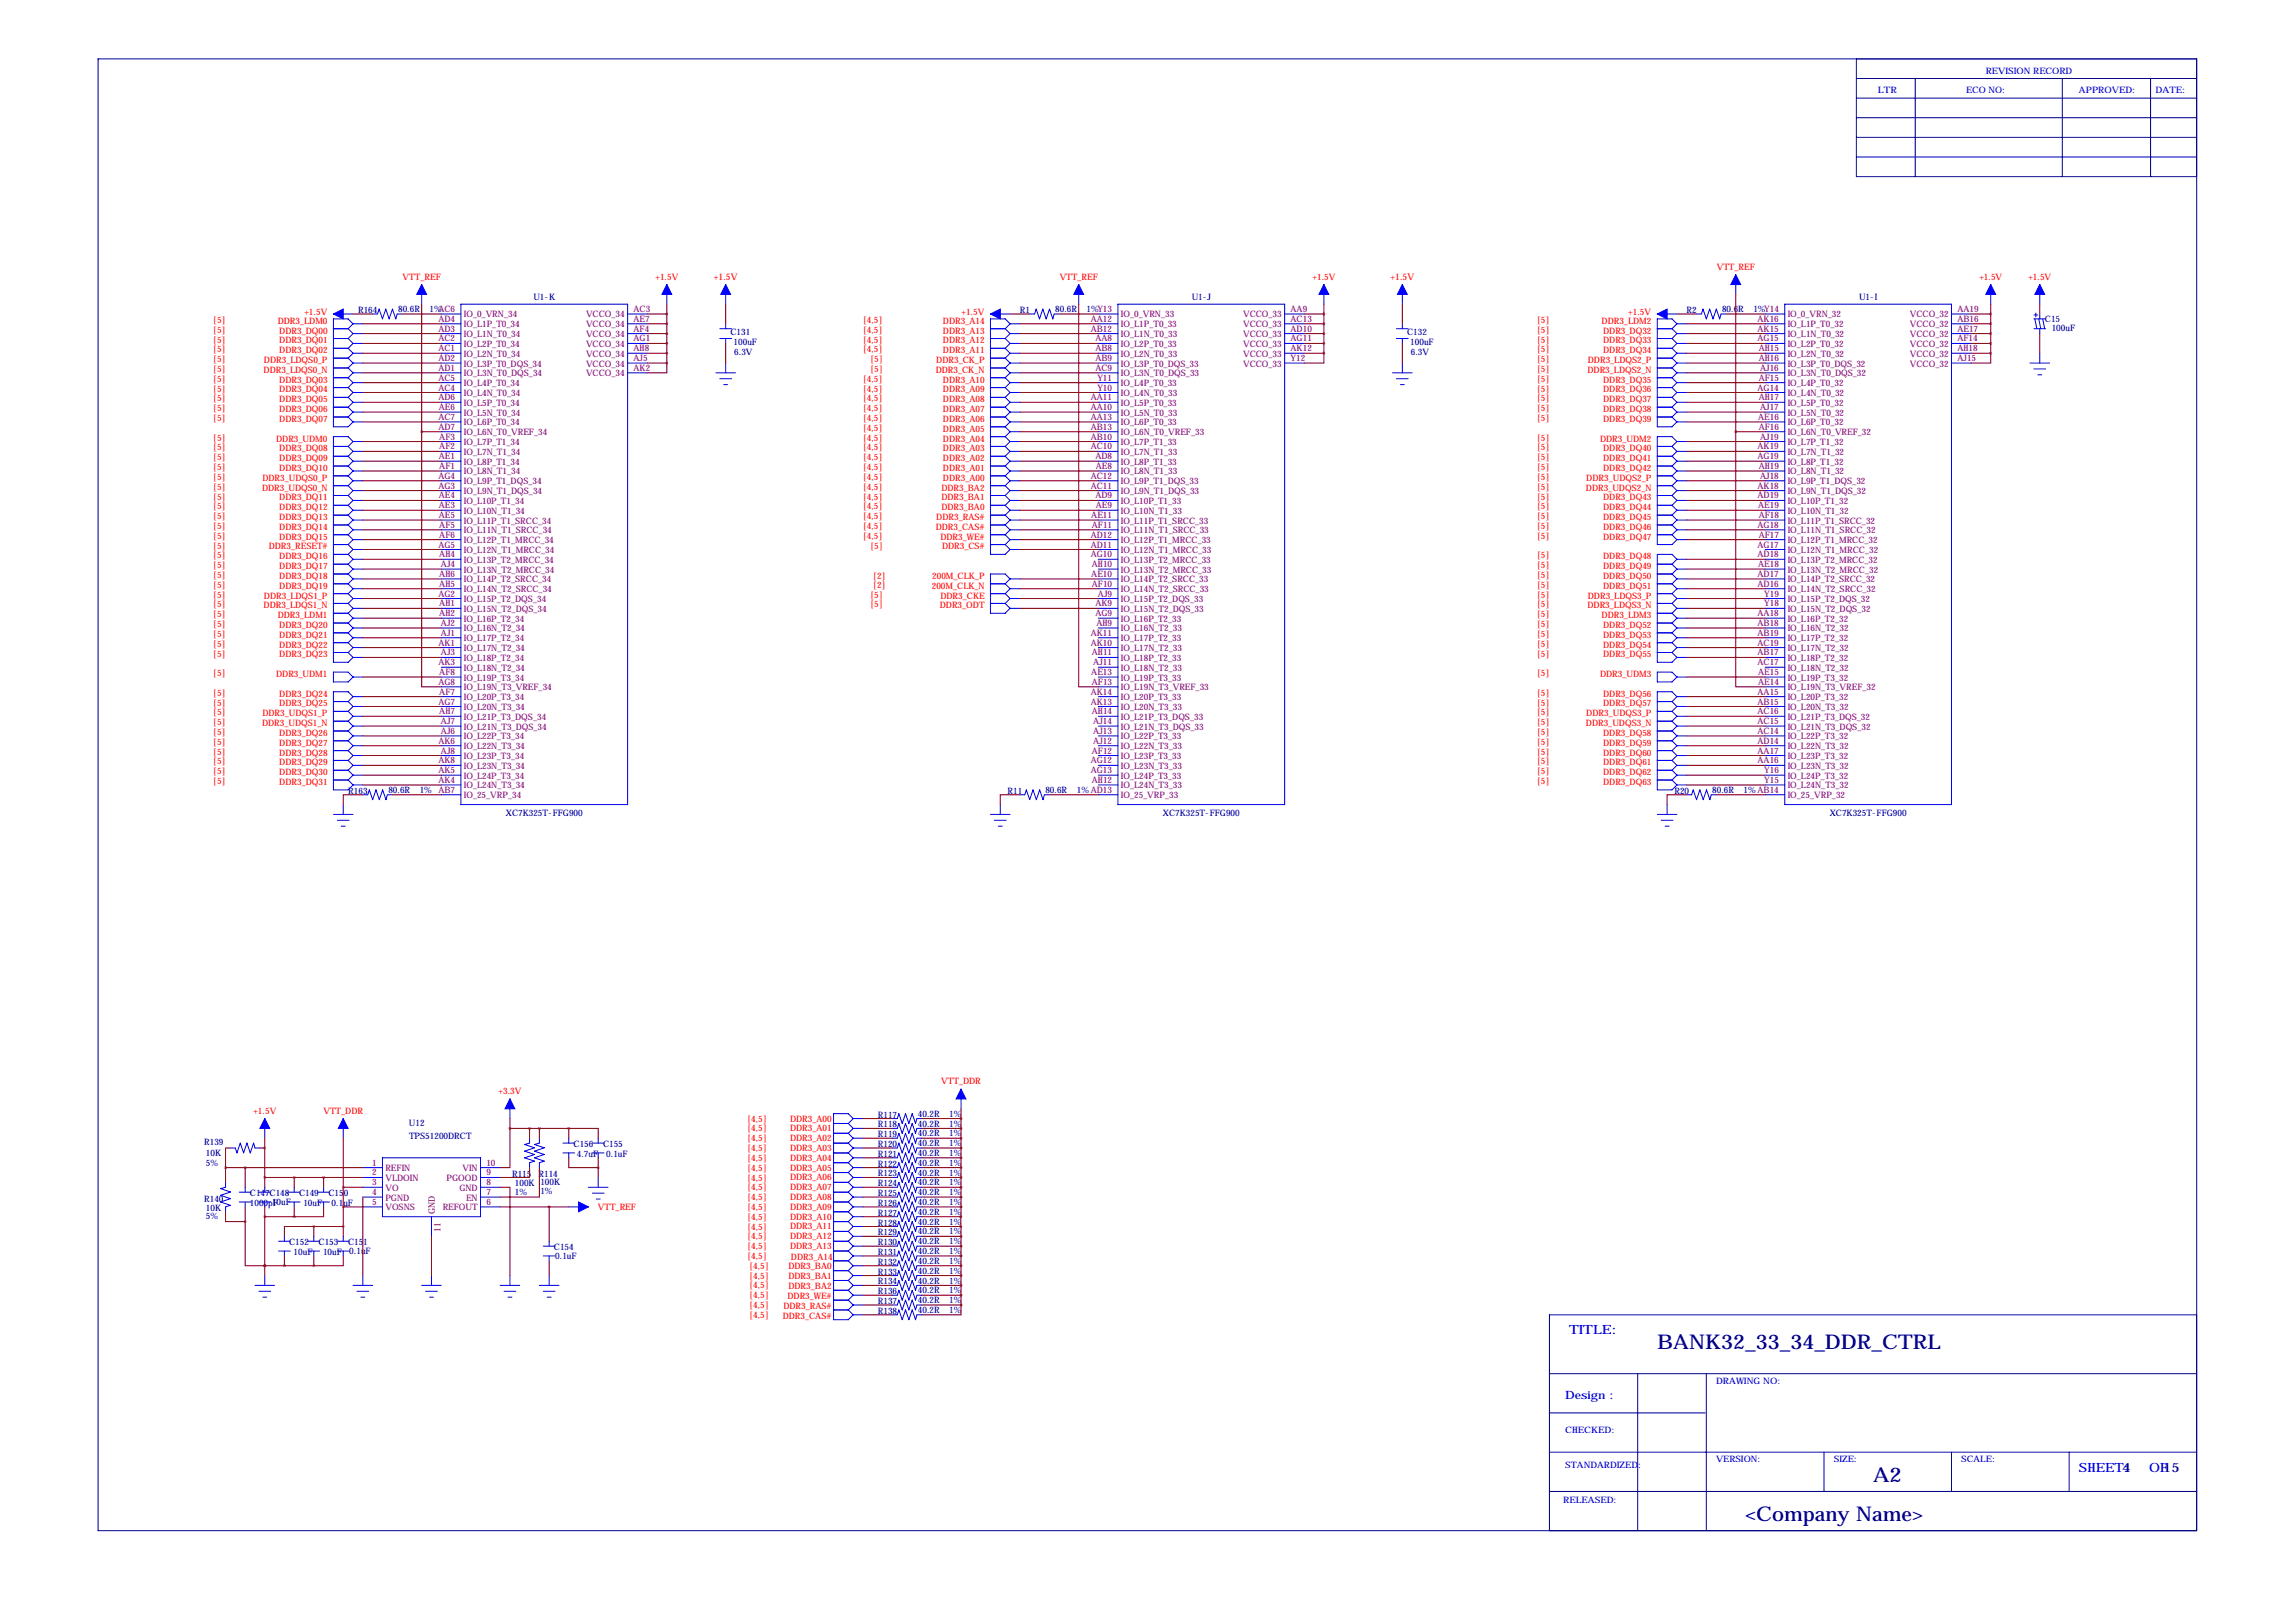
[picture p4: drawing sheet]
<svg xmlns="http://www.w3.org/2000/svg" width="594mm" height="419mm" viewBox="0 0 594 419" stroke-linecap="round" stroke-linejoin="round" font-family="sans-serif">
<defs><g id="words">
<g font-size="5.3" fill="#000080">
<text x="429.3" y="349.2">BANK32_33_34_DDR_CTRL</text>
<text x="485.1" y="383.5">A2</text>
<text x="452.1" y="393.7">&lt;Company Name&gt;</text>
</g>
<g font-size="3.3" fill="#00f">
<text x="406.4" y="345.4">TITLE:</text>
<text x="538.5" y="381">SHEET:</text>
<text x="556.6" y="381">OF15</text>
</g>
<text font-size="3.3" fill="#000080" x="549.7" y="381">4</text>
<text font-size="3" fill="#00f" x="405.4" y="362.2">Design :</text>
<g font-size="2.4" fill="#f00">
<text x="184.9" y="72.4">+1.5V</text>
<text x="360.2" y="72.4">+1.5V</text>
</g>
<g font-size="2.3" fill="#00f">
<text x="514.4" y="19.1">REVISION RECORD</text>
<text x="486.4" y="24.1">LTR</text>
<text x="509.3" y="24.1">ECO NO:</text>
<text x="538.5" y="24.1">APPROVED:</text>
<text x="558.3" y="24.1">DATE:</text>
<text x="444.5" y="358.1">DRAWING NO:</text>
<text x="405.4" y="370.8">CHECKED:</text>
<text x="405.4" y="380">STANDARDIZED:</text>
<text x="444.5" y="378.5">VERSION:</text>
<text x="475" y="378.5">SIZE:</text>
<text x="508" y="378.5">SCALE:</text>
<text x="404.9" y="389.1">RELEASED:</text>
</g>
<g font-size="2.3" fill="#f00">
<text x="444.7" y="69.9">VTT_REF</text>
<text x="104.3" y="72.4">VTT_REF</text>
<text x="169.8" y="72.4">+1.5V</text>
<text x="274.5" y="72.4">VTT_REF</text>
<text x="340" y="72.4">+1.5V</text>
<text x="512.7" y="72.4">+1.5V</text>
<text x="525.4" y="72.4">+1.5V</text>
<text x="55.2" y="83.6">[5]</text>
<text x="71.9" y="83.8">DDR3_LDM0</text>
<text x="78.8" y="81.5">+1.5V</text>
<text x="223.5" y="83.6">[4,5]</text>
<text x="244.2" y="83.8">DDR3_A14</text>
<text x="249" y="81.5">+1.5V</text>
<text x="398.1" y="83.6">[5]</text>
<text x="414.8" y="83.8">DDR3_LDM2</text>
<text x="421.7" y="81.5">+1.5V</text>
<text x="55.2" y="86.1">[5]</text>
<text x="55.2" y="88.7">[5]</text>
<text x="72.3" y="86.4">DDR3_DQ00</text>
<text x="72.3" y="88.9">DDR3_DQ01</text>
<text x="223.5" y="86.1">[4,5]</text>
<text x="223.5" y="88.7">[4,5]</text>
<text x="244.2" y="86.4">DDR3_A13</text>
<text x="244.2" y="88.9">DDR3_A12</text>
<text x="398.1" y="86.1">[5]</text>
<text x="398.1" y="88.7">[5]</text>
<text x="415.2" y="86.4">DDR3_DQ32</text>
<text x="415.2" y="88.9">DDR3_DQ33</text>
<text x="55.2" y="91.2">[5]</text>
<text x="55.2" y="93.8">[5]</text>
<text x="68.4" y="94">DDR3_LDQS0_P</text>
<text x="72.3" y="91.4">DDR3_DQ02</text>
<text x="223.5" y="91.2">[4,5]</text>
<text x="225.3" y="93.8">[5]</text>
<text x="242.5" y="94">DDR3_CK_P</text>
<text x="244.2" y="91.4">DDR3_A11</text>
<text x="398.1" y="91.2">[5]</text>
<text x="398.1" y="93.8">[5]</text>
<text x="411.3" y="94">DDR3_LDQS2_P</text>
<text x="415.2" y="91.4">DDR3_DQ34</text>
<text x="55.2" y="98.8">[5]</text>
<text x="55.2" y="101.4">[5]</text>
<text x="55.2" y="96.3">[5]</text>
<text x="68.3" y="96.5">DDR3_LDQS0_N</text>
<text x="72.3" y="99.1">DDR3_DQ03</text>
<text x="72.3" y="101.6">DDR3_DQ04</text>
<text x="223.5" y="98.8">[4,5]</text>
<text x="223.5" y="101.4">[4,5]</text>
<text x="225.3" y="96.3">[5]</text>
<text x="242.4" y="96.5">DDR3_CK_N</text>
<text x="244.2" y="99.1">DDR3_A10</text>
<text x="244.2" y="101.6">DDR3_A09</text>
<text x="398.1" y="98.8">[5]</text>
<text x="398.1" y="101.4">[5]</text>
<text x="398.1" y="96.3">[5]</text>
<text x="411.2" y="96.5">DDR3_LDQS2_N</text>
<text x="415.2" y="99.1">DDR3_DQ35</text>
<text x="415.2" y="101.6">DDR3_DQ36</text>
<text x="55.2" y="103.9">[5]</text>
<text x="55.2" y="106.5">[5]</text>
<text x="72.3" y="104.1">DDR3_DQ05</text>
<text x="72.3" y="106.7">DDR3_DQ06</text>
<text x="223.5" y="103.9">[4,5]</text>
<text x="223.5" y="106.5">[4,5]</text>
<text x="244.2" y="104.1">DDR3_A08</text>
<text x="244.2" y="106.7">DDR3_A07</text>
<text x="398.1" y="103.9">[5]</text>
<text x="398.1" y="106.5">[5]</text>
<text x="415.2" y="104.1">DDR3_DQ37</text>
<text x="415.2" y="106.7">DDR3_DQ38</text>
<text x="55.2" y="109">[5]</text>
<text x="72.3" y="109.2">DDR3_DQ07</text>
<text x="223.5" y="109">[4,5]</text>
<text x="223.5" y="111.5">[4,5]</text>
<text x="244.2" y="109.2">DDR3_A06</text>
<text x="244.2" y="111.8">DDR3_A05</text>
<text x="398.1" y="109">[5]</text>
<text x="415.2" y="109.2">DDR3_DQ39</text>
<text x="55.2" y="116.6">[5]</text>
<text x="55.2" y="119.2">[5]</text>
<text x="55.2" y="114.1">[5]</text>
<text x="71.5" y="114.3">DDR3_UDM0</text>
<text x="72.3" y="116.8">DDR3_DQ08</text>
<text x="72.3" y="119.4">DDR3_DQ09</text>
<text x="223.5" y="114.1">[4,5]</text>
<text x="223.5" y="116.6">[4,5]</text>
<text x="223.5" y="119.2">[4,5]</text>
<text x="244.2" y="114.3">DDR3_A04</text>
<text x="244.2" y="116.8">DDR3_A03</text>
<text x="244.2" y="119.4">DDR3_A02</text>
<text x="398.1" y="116.6">[5]</text>
<text x="398.1" y="119.2">[5]</text>
<text x="398.1" y="114.1">[5]</text>
<text x="414.4" y="114.3">DDR3_UDM2</text>
<text x="415.2" y="116.8">DDR3_DQ40</text>
<text x="415.2" y="119.4">DDR3_DQ41</text>
<text x="55.2" y="121.7">[5]</text>
<text x="55.2" y="124.2">[5]</text>
<text x="68" y="124.5">DDR3_UDQS0_P</text>
<text x="72.3" y="121.9">DDR3_DQ10</text>
<text x="223.5" y="121.7">[4,5]</text>
<text x="223.5" y="124.2">[4,5]</text>
<text x="244.2" y="121.9">DDR3_A01</text>
<text x="244.2" y="124.5">DDR3_A00</text>
<text x="398.1" y="121.7">[5]</text>
<text x="398.1" y="124.2">[5]</text>
<text x="410.9" y="124.5">DDR3_UDQS2_P</text>
<text x="415.2" y="121.9">DDR3_DQ42</text>
<text x="55.2" y="129.3">[5]</text>
<text x="55.2" y="131.9">[5]</text>
<text x="55.2" y="126.8">[5]</text>
<text x="67.9" y="127">DDR3_UDQS0_N</text>
<text x="72.3" y="129.5">DDR3_DQ11</text>
<text x="223.5" y="126.8">[4,5]</text>
<text x="223.5" y="129.3">[4,5]</text>
<text x="223.5" y="131.9">[4,5]</text>
<text x="243.8" y="127">DDR3_BA2</text>
<text x="243.8" y="129.5">DDR3_BA1</text>
<text x="398.1" y="129.3">[5]</text>
<text x="398.1" y="131.9">[5]</text>
<text x="398.1" y="126.8">[5]</text>
<text x="410.8" y="127">DDR3_UDQS2_N</text>
<text x="415.2" y="129.5">DDR3_DQ43</text>
<text x="55.2" y="134.4">[5]</text>
<text x="55.2" y="136.9">[5]</text>
<text x="72.3" y="132.1">DDR3_DQ12</text>
<text x="72.3" y="134.6">DDR3_DQ13</text>
<text x="72.3" y="137.2">DDR3_DQ14</text>
<text x="223.5" y="134.4">[4,5]</text>
<text x="223.5" y="136.9">[4,5]</text>
<text x="242.4" y="137.2">DDR3_CAS#</text>
<text x="242.5" y="134.6">DDR3_RAS#</text>
<text x="243.8" y="132.1">DDR3_BA0</text>
<text x="398.1" y="134.4">[5]</text>
<text x="398.1" y="136.9">[5]</text>
<text x="415.2" y="132.1">DDR3_DQ44</text>
<text x="415.2" y="134.6">DDR3_DQ45</text>
<text x="415.2" y="137.2">DDR3_DQ46</text>
<text x="55.2" y="139.5">[5]</text>
<text x="55.2" y="142">[5]</text>
<text x="69.6" y="142.2">DDR3_RESET#</text>
<text x="72.3" y="139.7">DDR3_DQ15</text>
<text x="223.5" y="139.5">[4,5]</text>
<text x="225.3" y="142">[5]</text>
<text x="243.6" y="139.7">DDR3_WE#</text>
<text x="244" y="142.2">DDR3_CS#</text>
<text x="398.1" y="139.5">[5]</text>
<text x="415.2" y="139.7">DDR3_DQ47</text>
<text x="55.2" y="144.6">[5]</text>
<text x="55.2" y="147.1">[5]</text>
<text x="55.2" y="149.6">[5]</text>
<text x="72.3" y="144.8">DDR3_DQ16</text>
<text x="72.3" y="147.3">DDR3_DQ17</text>
<text x="72.3" y="149.9">DDR3_DQ18</text>
<text x="226.1" y="149.9">[2]</text>
<text x="241.5" y="149.9">200M_CLK_P</text>
<text x="398.1" y="144.6">[5]</text>
<text x="398.1" y="147.1">[5]</text>
<text x="398.1" y="149.6">[5]</text>
<text x="415.2" y="144.8">DDR3_DQ48</text>
<text x="415.2" y="147.3">DDR3_DQ49</text>
<text x="415.2" y="149.9">DDR3_DQ50</text>
<text x="55.2" y="152.2">[5]</text>
<text x="55.2" y="154.7">[5]</text>
<text x="68.4" y="154.9">DDR3_LDQS1_P</text>
<text x="72.3" y="152.4">DDR3_DQ19</text>
<text x="225.3" y="154.7">[5]</text>
<text x="226.1" y="152.2">[2]</text>
<text x="241.4" y="152.4">200M_CLK_N</text>
<text x="243.6" y="154.9">DDR3_CKE</text>
<text x="398.1" y="152.2">[5]</text>
<text x="398.1" y="154.7">[5]</text>
<text x="411.3" y="154.9">DDR3_LDQS3_P</text>
<text x="415.2" y="152.4">DDR3_DQ51</text>
<text x="55.2" y="159.8">[5]</text>
<text x="55.2" y="157.3">[5]</text>
<text x="68.3" y="157.5">DDR3_LDQS1_N</text>
<text x="71.9" y="160">DDR3_LDM1</text>
<text x="225.3" y="157.3">[5]</text>
<text x="243.4" y="157.5">DDR3_ODT</text>
<text x="398.1" y="159.8">[5]</text>
<text x="398.1" y="157.3">[5]</text>
<text x="411.2" y="157.5">DDR3_LDQS3_N</text>
<text x="414.8" y="160">DDR3_LDM3</text>
<text x="55.2" y="162.3">[5]</text>
<text x="55.2" y="164.9">[5]</text>
<text x="55.2" y="167.4">[5]</text>
<text x="72.3" y="162.6">DDR3_DQ20</text>
<text x="72.3" y="165.1">DDR3_DQ21</text>
<text x="72.3" y="167.6">DDR3_DQ22</text>
<text x="398.1" y="162.3">[5]</text>
<text x="398.1" y="164.9">[5]</text>
<text x="398.1" y="167.4">[5]</text>
<text x="415.2" y="162.6">DDR3_DQ52</text>
<text x="415.2" y="165.1">DDR3_DQ53</text>
<text x="415.2" y="167.6">DDR3_DQ54</text>
<text x="55.2" y="170">[5]</text>
<text x="72.3" y="170.2">DDR3_DQ23</text>
<text x="398.1" y="170">[5]</text>
<text x="415.2" y="170.2">DDR3_DQ55</text>
<text x="55.2" y="175">[5]</text>
<text x="71.5" y="175.3">DDR3_UDM1</text>
<text x="398.1" y="175">[5]</text>
<text x="414.4" y="175.3">DDR3_UDM3</text>
<text x="55.2" y="180.1">[5]</text>
<text x="55.2" y="182.7">[5]</text>
<text x="55.2" y="185.2">[5]</text>
<text x="68" y="185.4">DDR3_UDQS1_P</text>
<text x="72.3" y="180.3">DDR3_DQ24</text>
<text x="72.3" y="182.9">DDR3_DQ25</text>
<text x="398.1" y="180.1">[5]</text>
<text x="398.1" y="182.7">[5]</text>
<text x="398.1" y="185.2">[5]</text>
<text x="410.9" y="185.4">DDR3_UDQS3_P</text>
<text x="415.2" y="180.3">DDR3_DQ56</text>
<text x="415.2" y="182.9">DDR3_DQ57</text>
<text x="55.2" y="190.3">[5]</text>
<text x="55.2" y="187.7">[5]</text>
<text x="67.9" y="188">DDR3_UDQS1_N</text>
<text x="72.3" y="190.5">DDR3_DQ26</text>
<text x="398.1" y="190.3">[5]</text>
<text x="398.1" y="187.7">[5]</text>
<text x="410.8" y="188">DDR3_UDQS3_N</text>
<text x="415.2" y="190.5">DDR3_DQ58</text>
<text x="55.2" y="192.8">[5]</text>
<text x="55.2" y="195.4">[5]</text>
<text x="55.2" y="197.9">[5]</text>
<text x="72.3" y="193">DDR3_DQ27</text>
<text x="72.3" y="195.6">DDR3_DQ28</text>
<text x="398.1" y="192.8">[5]</text>
<text x="398.1" y="195.4">[5]</text>
<text x="398.1" y="197.9">[5]</text>
<text x="415.2" y="193">DDR3_DQ59</text>
<text x="415.2" y="195.6">DDR3_DQ60</text>
<text x="55.2" y="200.4">[5]</text>
<text x="55.2" y="203">[5]</text>
<text x="72.3" y="198.1">DDR3_DQ29</text>
<text x="72.3" y="200.7">DDR3_DQ30</text>
<text x="72.3" y="203.2">DDR3_DQ31</text>
<text x="398.1" y="200.4">[5]</text>
<text x="398.1" y="203">[5]</text>
<text x="415.2" y="198.1">DDR3_DQ61</text>
<text x="415.2" y="200.7">DDR3_DQ62</text>
<text x="415.2" y="203.2">DDR3_DQ63</text>
<text x="243.8" y="280.7">VTT_DDR</text>
<text x="129.1" y="283.2">+3.3V</text>
<text x="65.6" y="288.3">+1.5V</text>
<text x="83.8" y="288.3">VTT_DDR</text>
<text x="193.5" y="292.9">[4,5]</text>
<text x="193.5" y="290.4">[4,5]</text>
<text x="204.6" y="292.9">DDR3_A01</text>
<text x="204.6" y="290.3">DDR3_A00</text>
<text x="193.5" y="298">[4,5]</text>
<text x="193.5" y="295.4">[4,5]</text>
<text x="204.6" y="297.9">DDR3_A03</text>
<text x="204.6" y="295.4">DDR3_A02</text>
<text x="193.5" y="305.6">[4,5]</text>
<text x="193.5" y="303.1">[4,5]</text>
<text x="193.5" y="300.5">[4,5]</text>
<text x="204.6" y="305.6">DDR3_A06</text>
<text x="204.6" y="303">DDR3_A05</text>
<text x="204.6" y="300.5">DDR3_A04</text>
<text x="193.5" y="310.7">[4,5]</text>
<text x="193.5" y="308.1">[4,5]</text>
<text x="204.6" y="310.6">DDR3_A08</text>
<text x="204.6" y="308.1">DDR3_A07</text>
<text x="154.8" y="313.2">VTT_REF</text>
<text x="193.5" y="315.8">[4,5]</text>
<text x="193.5" y="313.2">[4,5]</text>
<text x="204.6" y="315.7">DDR3_A10</text>
<text x="204.6" y="313.2">DDR3_A09</text>
<text x="193.5" y="323.4">[4,5]</text>
<text x="193.5" y="320.8">[4,5]</text>
<text x="193.5" y="318.3">[4,5]</text>
<text x="204.6" y="323.3">DDR3_A13</text>
<text x="204.6" y="320.8">DDR3_A12</text>
<text x="204.6" y="318.3">DDR3_A11</text>
<text x="193.5" y="325.9">[4,5]</text>
<text x="194" y="328.5">[4,5]</text>
<text x="204.2" y="328.4">DDR3_BA0</text>
<text x="204.9" y="326.1">DDR3_A14</text>
<text x="194" y="333.5">[4,5]</text>
<text x="194" y="331">[4,5]</text>
<text x="204.2" y="333.8">DDR3_BA2</text>
<text x="204.2" y="331">DDR3_BA1</text>
<text x="194" y="336.1">[4,5]</text>
<text x="194" y="338.6">[4,5]</text>
<text x="194" y="341.2">[4,5]</text>
<text x="202.7" y="341.4">DDR3_CAS#</text>
<text x="202.9" y="338.8">DDR3_RAS#</text>
<text x="204" y="336.3">DDR3_WE#</text>
</g>
<g font-size="2.3" fill="#000080">
<text x="138.2" y="77.7">U1-K</text>
<text x="308.7" y="77.7">U1-J</text>
<text x="481.5" y="77.7">U1-I</text>
<text x="92.8" y="81">R164</text>
<text x="103.1" y="80.8">80.6R</text>
<text x="111.3" y="80.8">1%AC6</text>
<text x="264.1" y="81">R1</text>
<text x="273.3" y="80.8">80.6R</text>
<text x="281.4" y="80.8">1%Y13</text>
<text x="436.9" y="81">R2</text>
<text x="446" y="80.8">80.6R</text>
<text x="454.2" y="80.8">1%Y14</text>
<text x="529.7" y="83.3">C15</text>
<text x="189.2" y="86.6">C131</text>
<text x="190" y="89.4">100uF</text>
<text x="364.5" y="86.6">C132</text>
<text x="365.3" y="89.4">100uF</text>
<text x="531.4" y="85.6">100uF</text>
<text x="190.2" y="91.9">6.3V</text>
<text x="365.4" y="91.9">6.3V</text>
<text x="90.2" y="205.5">R163</text>
<text x="100.6" y="205.3">80.6R</text>
<text x="108.7" y="205.3">1%</text>
<text x="261" y="205.5">R11</text>
<text x="270.8" y="205.3">80.6R</text>
<text x="278.9" y="205.3">1% AD13</text>
<text x="433.7" y="205.5">R20</text>
<text x="443.5" y="205.3">80.6R</text>
<text x="451.6" y="205.3">1% AB14</text>
<text x="131" y="211.1">XC7K325T-FFG900</text>
<text x="301.2" y="211.1">XC7K325T-FFG900</text>
<text x="473.9" y="211.1">XC7K325T-FFG900</text>
<text x="105.9" y="291.6">U12</text>
<text x="227.4" y="289.3">R117</text>
<text x="227.4" y="291.8">R118</text>
<text x="237.7" y="289.1">40.2R</text>
<text x="237.7" y="291.6">40.2R</text>
<text x="245.9" y="289.1">1%</text>
<text x="245.9" y="291.6">1%</text>
<text x="52.9" y="296.4">R139</text>
<text x="53.3" y="299.2">10K</text>
<text x="105.9" y="294.9">TPS51200DRCT</text>
<text x="148.6" y="297">C156</text>
<text x="149.4" y="299.5">4.7uF</text>
<text x="156.2" y="297">C155</text>
<text x="157" y="299.5">0.1uF</text>
<text x="227.4" y="294.4">R119</text>
<text x="227.4" y="296.9">R120</text>
<text x="227.4" y="299.5">R121</text>
<text x="237.7" y="294.2">40.2R</text>
<text x="237.7" y="296.7">40.2R</text>
<text x="237.7" y="299.2">40.2R</text>
<text x="245.9" y="294.2">1%</text>
<text x="245.9" y="296.7">1%</text>
<text x="245.9" y="299.2">1%</text>
<text x="53.3" y="301.8">5%</text>
<text x="132.6" y="304.6">R115</text>
<text x="139.5" y="304.6">R114</text>
<text x="227.4" y="302">R122</text>
<text x="227.4" y="304.5">R123</text>
<text x="237.7" y="301.8">40.2R</text>
<text x="237.7" y="304.3">40.2R</text>
<text x="245.9" y="301.8">1%</text>
<text x="245.9" y="304.3">1%</text>
<text x="52.9" y="311.2">R140</text>
<text x="64.7" y="309.7">C147C148</text>
<text x="70.5" y="311.9">10uF</text>
<text x="77.4" y="309.7">C149</text>
<text x="85.1" y="309.7">C150</text>
<text x="133.3" y="307.1">100K</text>
<text x="133.3" y="309.4">1%</text>
<text x="140" y="306.8">100K</text>
<text x="140" y="309.1">1%</text>
<text x="227.4" y="307.1">R124</text>
<text x="227.4" y="309.6">R125</text>
<text x="237.7" y="306.9">40.2R</text>
<text x="237.7" y="309.4">40.2R</text>
<text x="237.7" y="311.9">40.2R</text>
<text x="245.9" y="306.9">1%</text>
<text x="245.9" y="309.4">1%</text>
<text x="245.9" y="311.9">1%</text>
<text x="53.3" y="315.5">5%</text>
<text x="53.3" y="313.4">10K</text>
<text x="64.7" y="312.2">1000pF</text>
<text x="78.6" y="312.2">10uF</text>
<text x="85.9" y="312.2">0.1uF</text>
<text x="227.4" y="312.2">R126</text>
<text x="227.4" y="314.7">R127</text>
<text x="227.4" y="317.2">R128</text>
<text x="237.7" y="314.5">40.2R</text>
<text x="237.7" y="317">40.2R</text>
<text x="245.9" y="314.5">1%</text>
<text x="245.9" y="317">1%</text>
<text x="74.9" y="322.4">C152</text>
<text x="82.5" y="322.4">C153</text>
<text x="90.1" y="322.4">C151</text>
<text x="143.5" y="323.6">C154</text>
<text x="227.4" y="319.8">R129</text>
<text x="227.4" y="322.3">R130</text>
<text x="237.7" y="319.6">40.2R</text>
<text x="237.7" y="322.1">40.2R</text>
<text x="245.9" y="319.6">1%</text>
<text x="245.9" y="322.1">1%</text>
<text x="76" y="324.9">10uF</text>
<text x="83.7" y="324.9">10uF</text>
<text x="90.5" y="324.6">0.1uF</text>
<text x="143.8" y="325.9">0.1uF</text>
<text x="227.4" y="324.9">R131</text>
<text x="227.4" y="327.4">R132</text>
<text x="227.4" y="329.9">R133</text>
<text x="237.7" y="324.6">40.2R</text>
<text x="237.7" y="327.2">40.2R</text>
<text x="237.7" y="329.7">40.2R</text>
<text x="245.9" y="324.6">1%</text>
<text x="245.9" y="327.2">1%</text>
<text x="245.9" y="329.7">1%</text>
<text x="227.4" y="332.5">R134</text>
<text x="227.4" y="335">R136</text>
<text x="237.7" y="332.3">40.2R</text>
<text x="237.7" y="334.8">40.2R</text>
<text x="245.9" y="332.3">1%</text>
<text x="245.9" y="334.8">1%</text>
<text x="227.4" y="337.6">R137</text>
<text x="227.4" y="340.1">R138</text>
<text x="237.7" y="337.3">40.2R</text>
<text x="237.7" y="339.9">40.2R</text>
<text x="245.9" y="337.3">1%</text>
<text x="245.9" y="339.9">1%</text>
</g>
<g font-size="2.3" fill="#800080">
<text x="113.5" y="83.3">AD4</text>
<text x="120.1" y="82.2">IO_0_VRN_34</text>
<text x="151.8" y="82.2">VCCO_34</text>
<text x="164.1" y="80.8">AC3</text>
<text x="164.1" y="83.3">AE7</text>
<text x="282.5" y="83.3">AA12</text>
<text x="290.3" y="82.2">IO_0_VRN_33</text>
<text x="322" y="82.2">VCCO_33</text>
<text x="334.3" y="80.8">AA9</text>
<text x="334.3" y="83.3">AC13</text>
<text x="455.2" y="83.3">AK16</text>
<text x="463" y="82.2">IO_0_VRN_32</text>
<text x="494.7" y="82.2">VCCO_32</text>
<text x="507" y="80.8">AA19</text>
<text x="507" y="83.3">AB16</text>
<text x="113.5" y="85.9">AD3</text>
<text x="113.5" y="88.4">AC2</text>
<text x="120.1" y="84.7">IO_L1P_T0_34</text>
<text x="120.1" y="87.3">IO_L1N_T0_34</text>
<text x="120.1" y="89.8">IO_L2P_T0_34</text>
<text x="151.8" y="84.7">VCCO_34</text>
<text x="151.8" y="87.3">VCCO_34</text>
<text x="151.8" y="89.8">VCCO_34</text>
<text x="164.1" y="85.9">AF4</text>
<text x="164.1" y="88.4">AG1</text>
<text x="282.5" y="85.9">AB12</text>
<text x="283.7" y="88.4">AA8</text>
<text x="290.3" y="84.7">IO_L1P_T0_33</text>
<text x="290.3" y="87.3">IO_L1N_T0_33</text>
<text x="290.3" y="89.8">IO_L2P_T0_33</text>
<text x="322" y="84.7">VCCO_33</text>
<text x="322" y="87.3">VCCO_33</text>
<text x="322" y="89.8">VCCO_33</text>
<text x="334.3" y="85.9">AD10</text>
<text x="334.3" y="88.4">AG11</text>
<text x="455.2" y="85.9">AK15</text>
<text x="455.2" y="88.4">AG15</text>
<text x="463" y="84.7">IO_L1P_T0_32</text>
<text x="463" y="87.3">IO_L1N_T0_32</text>
<text x="463" y="89.8">IO_L2P_T0_32</text>
<text x="494.7" y="84.7">VCCO_32</text>
<text x="494.7" y="87.3">VCCO_32</text>
<text x="494.7" y="89.8">VCCO_32</text>
<text x="507" y="85.9">AE17</text>
<text x="507" y="88.4">AF14</text>
<text x="113.5" y="90.9">AC1</text>
<text x="113.5" y="93.5">AD2</text>
<text x="120.1" y="92.3">IO_L2N_T0_34</text>
<text x="120.1" y="94.9">IO_L3P_T0_DQS_34</text>
<text x="151.8" y="92.3">VCCO_34</text>
<text x="151.8" y="94.9">VCCO_34</text>
<text x="164.1" y="90.9">AH8</text>
<text x="164.1" y="93.5">AJ5</text>
<text x="283.7" y="90.9">AB8</text>
<text x="283.7" y="93.5">AB9</text>
<text x="290.3" y="92.3">IO_L2N_T0_33</text>
<text x="290.3" y="94.9">IO_L3P_T0_DQS_33</text>
<text x="322" y="92.3">VCCO_33</text>
<text x="322" y="94.9">VCCO_33</text>
<text x="334.3" y="90.9">AK12</text>
<text x="334.3" y="93.5">Y12</text>
<text x="455.5" y="90.9">AH15</text>
<text x="455.5" y="93.5">AH16</text>
<text x="463" y="92.3">IO_L2N_T0_32</text>
<text x="463" y="94.9">IO_L3P_T0_DQS_32</text>
<text x="494.7" y="92.3">VCCO_32</text>
<text x="494.7" y="94.9">VCCO_32</text>
<text x="507" y="90.9">AH18</text>
<text x="507" y="93.5">AJ15</text>
<text x="113.5" y="96">AD1</text>
<text x="113.5" y="98.6">AC5</text>
<text x="113.5" y="101.1">AC4</text>
<text x="120.1" y="97.4">IO_L3N_T0_DQS_34</text>
<text x="120.1" y="100">IO_L4P_T0_34</text>
<text x="151.8" y="97.4">VCCO_34</text>
<text x="164.1" y="96">AK2</text>
<text x="283.7" y="96">AC9</text>
<text x="284.2" y="98.6">Y11</text>
<text x="284.2" y="101.1">Y10</text>
<text x="290.3" y="97.4">IO_L3N_T0_DQS_33</text>
<text x="290.3" y="100">IO_L4P_T0_33</text>
<text x="455.2" y="101.1">AG14</text>
<text x="455.5" y="98.6">AF15</text>
<text x="455.9" y="96">AJ16</text>
<text x="463" y="97.4">IO_L3N_T0_DQS_32</text>
<text x="463" y="100">IO_L4P_T0_32</text>
<text x="113.5" y="103.6">AD6</text>
<text x="113.6" y="106.2">AE6</text>
<text x="120.1" y="102.5">IO_L4N_T0_34</text>
<text x="120.1" y="105">IO_L5P_T0_34</text>
<text x="120.1" y="107.6">IO_L5N_T0_34</text>
<text x="282.5" y="103.6">AA11</text>
<text x="282.5" y="106.2">AA10</text>
<text x="290.3" y="102.5">IO_L4N_T0_33</text>
<text x="290.3" y="105">IO_L5P_T0_33</text>
<text x="290.3" y="107.6">IO_L5N_T0_33</text>
<text x="455.5" y="103.6">AH17</text>
<text x="455.9" y="106.2">AJ17</text>
<text x="463" y="102.5">IO_L4N_T0_32</text>
<text x="463" y="105">IO_L5P_T0_32</text>
<text x="463" y="107.6">IO_L5N_T0_32</text>
<text x="113.5" y="108.7">AC7</text>
<text x="113.5" y="111.3">AD7</text>
<text x="113.8" y="113.8">AF3</text>
<text x="120.1" y="110.1">IO_L6P_T0_34</text>
<text x="120.1" y="112.7">IO_L6N_T0_VREF_34</text>
<text x="282.5" y="108.7">AA13</text>
<text x="282.5" y="111.3">AB13</text>
<text x="282.5" y="113.8">AB10</text>
<text x="290.3" y="110.1">IO_L6P_T0_33</text>
<text x="290.3" y="112.7">IO_L6N_T0_VREF_33</text>
<text x="455.4" y="108.7">AE16</text>
<text x="455.5" y="111.3">AF16</text>
<text x="455.9" y="113.8">AJ19</text>
<text x="463" y="110.1">IO_L6P_T0_32</text>
<text x="463" y="112.7">IO_L6N_T0_VREF_32</text>
<text x="113.6" y="118.9">AE1</text>
<text x="113.8" y="116.3">AF2</text>
<text x="120.1" y="115.2">IO_L7P_T1_34</text>
<text x="120.1" y="117.7">IO_L7N_T1_34</text>
<text x="282.5" y="116.3">AC10</text>
<text x="283.7" y="118.9">AD8</text>
<text x="290.3" y="115.2">IO_L7P_T1_33</text>
<text x="290.3" y="117.7">IO_L7N_T1_33</text>
<text x="455.2" y="116.3">AK19</text>
<text x="455.2" y="118.9">AG19</text>
<text x="463" y="115.2">IO_L7P_T1_32</text>
<text x="463" y="117.7">IO_L7N_T1_32</text>
<text x="113.5" y="124">AG4</text>
<text x="113.8" y="121.4">AF1</text>
<text x="120.1" y="120.3">IO_L8P_T1_34</text>
<text x="120.1" y="122.8">IO_L8N_T1_34</text>
<text x="120.1" y="125.4">IO_L9P_T1_DQS_34</text>
<text x="282.5" y="124">AC12</text>
<text x="283.8" y="121.4">AE8</text>
<text x="290.3" y="120.3">IO_L8P_T1_33</text>
<text x="290.3" y="122.8">IO_L8N_T1_33</text>
<text x="290.3" y="125.4">IO_L9P_T1_DQS_33</text>
<text x="455.5" y="121.4">AH19</text>
<text x="455.9" y="124">AJ18</text>
<text x="463" y="120.3">IO_L8P_T1_32</text>
<text x="463" y="122.8">IO_L8N_T1_32</text>
<text x="463" y="125.4">IO_L9P_T1_DQS_32</text>
<text x="113.5" y="126.5">AG3</text>
<text x="113.6" y="129">AE4</text>
<text x="113.6" y="131.6">AE3</text>
<text x="120.1" y="127.9">IO_L9N_T1_DQS_34</text>
<text x="120.1" y="130.4">IO_L10P_T1_34</text>
<text x="282.5" y="126.5">AC11</text>
<text x="283.7" y="129">AD9</text>
<text x="283.8" y="131.6">AE9</text>
<text x="290.3" y="127.9">IO_L9N_T1_DQS_33</text>
<text x="290.3" y="130.4">IO_L10P_T1_33</text>
<text x="455.2" y="126.5">AK18</text>
<text x="455.2" y="129">AD19</text>
<text x="455.4" y="131.6">AE19</text>
<text x="463" y="127.9">IO_L9N_T1_DQS_32</text>
<text x="463" y="130.4">IO_L10P_T1_32</text>
<text x="113.6" y="134.1">AE5</text>
<text x="113.8" y="136.7">AF5</text>
<text x="120.1" y="133">IO_L10N_T1_34</text>
<text x="120.1" y="135.5">IO_L11P_T1_SRCC_34</text>
<text x="282.7" y="134.1">AE11</text>
<text x="282.8" y="136.7">AF11</text>
<text x="290.3" y="133">IO_L10N_T1_33</text>
<text x="290.3" y="135.5">IO_L11P_T1_SRCC_33</text>
<text x="455.2" y="136.7">AG18</text>
<text x="455.5" y="134.1">AF18</text>
<text x="463" y="133">IO_L10N_T1_32</text>
<text x="463" y="135.5">IO_L11P_T1_SRCC_32</text>
<text x="113.5" y="141.7">AG5</text>
<text x="113.8" y="139.2">AF6</text>
<text x="120.1" y="138.1">IO_L11N_T1_SRCC_34</text>
<text x="120.1" y="140.6">IO_L12P_T1_MRCC_34</text>
<text x="120.1" y="143.1">IO_L12N_T1_MRCC_34</text>
<text x="282.5" y="139.2">AD12</text>
<text x="282.5" y="141.7">AD11</text>
<text x="290.3" y="138.1">IO_L11N_T1_SRCC_33</text>
<text x="290.3" y="140.6">IO_L12P_T1_MRCC_33</text>
<text x="290.3" y="143.1">IO_L12N_T1_MRCC_33</text>
<text x="455.2" y="141.7">AG17</text>
<text x="455.5" y="139.2">AF17</text>
<text x="463" y="138.1">IO_L11N_T1_SRCC_32</text>
<text x="463" y="140.6">IO_L12P_T1_MRCC_32</text>
<text x="463" y="143.1">IO_L12N_T1_MRCC_32</text>
<text x="113.8" y="144.3">AH4</text>
<text x="113.8" y="149.4">AH6</text>
<text x="114.2" y="146.8">AJ4</text>
<text x="120.1" y="145.7">IO_L13P_T2_MRCC_34</text>
<text x="120.1" y="148.2">IO_L13N_T2_MRCC_34</text>
<text x="282.5" y="144.3">AG10</text>
<text x="282.7" y="149.4">AE10</text>
<text x="282.8" y="146.8">AH10</text>
<text x="290.3" y="145.7">IO_L13P_T2_MRCC_33</text>
<text x="290.3" y="148.2">IO_L13N_T2_MRCC_33</text>
<text x="455.2" y="144.3">AD18</text>
<text x="455.2" y="149.4">AD17</text>
<text x="455.4" y="146.8">AE18</text>
<text x="463" y="145.7">IO_L13P_T2_MRCC_32</text>
<text x="463" y="148.2">IO_L13N_T2_MRCC_32</text>
<text x="113.5" y="154.4">AG2</text>
<text x="113.8" y="151.9">AH5</text>
<text x="120.1" y="150.8">IO_L14P_T2_SRCC_34</text>
<text x="120.1" y="153.3">IO_L14N_T2_SRCC_34</text>
<text x="120.1" y="155.8">IO_L15P_T2_DQS_34</text>
<text x="282.8" y="151.9">AF10</text>
<text x="284.4" y="154.4">AJ9</text>
<text x="290.3" y="150.8">IO_L14P_T2_SRCC_33</text>
<text x="290.3" y="153.3">IO_L14N_T2_SRCC_33</text>
<text x="290.3" y="155.8">IO_L15P_T2_DQS_33</text>
<text x="455.2" y="151.9">AD16</text>
<text x="456.9" y="154.4">Y19</text>
<text x="463" y="150.8">IO_L14P_T2_SRCC_32</text>
<text x="463" y="153.3">IO_L14N_T2_SRCC_32</text>
<text x="463" y="155.8">IO_L15P_T2_DQS_32</text>
<text x="113.8" y="157">AH1</text>
<text x="113.8" y="159.5">AH2</text>
<text x="120.1" y="158.4">IO_L15N_T2_DQS_34</text>
<text x="120.1" y="160.9">IO_L16P_T2_34</text>
<text x="283.7" y="157">AK9</text>
<text x="283.7" y="159.5">AG9</text>
<text x="290.3" y="158.4">IO_L15N_T2_DQS_33</text>
<text x="290.3" y="160.9">IO_L16P_T2_33</text>
<text x="455.2" y="159.5">AA18</text>
<text x="456.9" y="157">Y18</text>
<text x="463" y="158.4">IO_L15N_T2_DQS_32</text>
<text x="463" y="160.9">IO_L16P_T2_32</text>
<text x="113.5" y="167.1">AK1</text>
<text x="114.2" y="162.1">AJ2</text>
<text x="114.2" y="164.6">AJ1</text>
<text x="120.1" y="163.5">IO_L16N_T2_34</text>
<text x="120.1" y="166">IO_L17P_T2_34</text>
<text x="282.5" y="164.6">AK11</text>
<text x="282.5" y="167.1">AK10</text>
<text x="284" y="162.1">AH9</text>
<text x="290.3" y="163.5">IO_L16N_T2_33</text>
<text x="290.3" y="166">IO_L17P_T2_33</text>
<text x="455.2" y="162.1">AB18</text>
<text x="455.2" y="164.6">AB19</text>
<text x="455.2" y="167.1">AC19</text>
<text x="463" y="163.5">IO_L16N_T2_32</text>
<text x="463" y="166">IO_L17P_T2_32</text>
<text x="113.5" y="172.2">AK3</text>
<text x="114.2" y="169.7">AJ3</text>
<text x="120.1" y="168.5">IO_L17N_T2_34</text>
<text x="120.1" y="171.1">IO_L18P_T2_34</text>
<text x="120.1" y="173.6">IO_L18N_T2_34</text>
<text x="282.8" y="169.7">AH11</text>
<text x="283.2" y="172.2">AJ11</text>
<text x="290.3" y="168.5">IO_L17N_T2_33</text>
<text x="290.3" y="171.1">IO_L18P_T2_33</text>
<text x="290.3" y="173.6">IO_L18N_T2_33</text>
<text x="455.2" y="169.7">AB17</text>
<text x="455.2" y="172.2">AC17</text>
<text x="463" y="168.5">IO_L17N_T2_32</text>
<text x="463" y="171.1">IO_L18P_T2_32</text>
<text x="463" y="173.6">IO_L18N_T2_32</text>
<text x="113.5" y="177.3">AG8</text>
<text x="113.8" y="174.8">AF8</text>
<text x="113.8" y="179.8">AF7</text>
<text x="120.1" y="176.2">IO_L19P_T3_34</text>
<text x="120.1" y="178.7">IO_L19N_T3_VREF_34</text>
<text x="282.5" y="179.8">AK14</text>
<text x="282.7" y="174.8">AE13</text>
<text x="282.8" y="177.3">AF13</text>
<text x="290.3" y="176.2">IO_L19P_T3_33</text>
<text x="290.3" y="178.7">IO_L19N_T3_VREF_33</text>
<text x="455.2" y="179.8">AA15</text>
<text x="455.4" y="174.8">AE15</text>
<text x="455.4" y="177.3">AE14</text>
<text x="463" y="176.2">IO_L19P_T3_32</text>
<text x="463" y="178.7">IO_L19N_T3_VREF_32</text>
<text x="113.5" y="182.4">AG7</text>
<text x="113.8" y="184.9">AH7</text>
<text x="120.1" y="181.2">IO_L20P_T3_34</text>
<text x="120.1" y="183.8">IO_L20N_T3_34</text>
<text x="282.5" y="182.4">AK13</text>
<text x="282.8" y="184.9">AH14</text>
<text x="290.3" y="181.2">IO_L20P_T3_33</text>
<text x="290.3" y="183.8">IO_L20N_T3_33</text>
<text x="455.2" y="182.4">AB15</text>
<text x="455.2" y="184.9">AC16</text>
<text x="463" y="181.2">IO_L20P_T3_32</text>
<text x="463" y="183.8">IO_L20N_T3_32</text>
<text x="114.2" y="187.5">AJ7</text>
<text x="114.2" y="190">AJ6</text>
<text x="120.1" y="186.3">IO_L21P_T3_DQS_34</text>
<text x="120.1" y="188.9">IO_L21N_T3_DQS_34</text>
<text x="120.1" y="191.4">IO_L22P_T3_34</text>
<text x="283.2" y="187.5">AJ14</text>
<text x="283.2" y="190">AJ13</text>
<text x="290.3" y="186.3">IO_L21P_T3_DQS_33</text>
<text x="290.3" y="188.9">IO_L21N_T3_DQS_33</text>
<text x="290.3" y="191.4">IO_L22P_T3_33</text>
<text x="455.2" y="187.5">AC15</text>
<text x="455.2" y="190">AC14</text>
<text x="463" y="186.3">IO_L21P_T3_DQS_32</text>
<text x="463" y="188.9">IO_L21N_T3_DQS_32</text>
<text x="463" y="191.4">IO_L22P_T3_32</text>
<text x="113.5" y="192.5">AK6</text>
<text x="113.5" y="197.6">AK8</text>
<text x="114.2" y="195.1">AJ8</text>
<text x="120.1" y="193.9">IO_L22N_T3_34</text>
<text x="120.1" y="196.5">IO_L23P_T3_34</text>
<text x="282.5" y="197.6">AG12</text>
<text x="282.8" y="195.1">AF12</text>
<text x="283.2" y="192.5">AJ12</text>
<text x="290.3" y="193.9">IO_L22N_T3_33</text>
<text x="290.3" y="196.5">IO_L23P_T3_33</text>
<text x="455.2" y="192.5">AD14</text>
<text x="455.2" y="195.1">AA17</text>
<text x="455.2" y="197.6">AA16</text>
<text x="463" y="193.9">IO_L22N_T3_32</text>
<text x="463" y="196.5">IO_L23P_T3_32</text>
<text x="113.5" y="200.2">AK5</text>
<text x="113.5" y="202.7">AK4</text>
<text x="120.1" y="199">IO_L23N_T3_34</text>
<text x="120.1" y="201.6">IO_L24P_T3_34</text>
<text x="282.5" y="200.2">AG13</text>
<text x="282.8" y="202.7">AH12</text>
<text x="290.3" y="199">IO_L23N_T3_33</text>
<text x="290.3" y="201.6">IO_L24P_T3_33</text>
<text x="456.9" y="200.2">Y16</text>
<text x="456.9" y="202.7">Y15</text>
<text x="463" y="199">IO_L23N_T3_32</text>
<text x="463" y="201.6">IO_L24P_T3_32</text>
<text x="113.5" y="205.2">AB7</text>
<text x="120.1" y="204.1">IO_L24N_T3_34</text>
<text x="120.1" y="206.6">IO_25_VRP_34</text>
<text x="290.3" y="204.1">IO_L24N_T3_33</text>
<text x="290.3" y="206.6">IO_25_VRP_33</text>
<text x="463" y="204.1">IO_L24N_T3_32</text>
<text x="463" y="206.6">IO_25_VRP_32</text>
<text x="96.4" y="301.8">1</text>
<text x="96.4" y="304.3">2</text>
<text x="99.8" y="303.2">REFIN</text>
<text x="99.8" y="305.7">VLDOIN</text>
<text x="115.7" y="305.7">PGOOD</text>
<text x="119.8" y="303.2">VIN</text>
<text x="126" y="304.3">9</text>
<text x="126" y="301.8">10</text>
<text x="96.4" y="306.8">3</text>
<text x="96.4" y="309.4">4</text>
<text x="96.4" y="311.9">5</text>
<text x="99.8" y="308.2">VO</text>
<text x="99.8" y="310.8">PGND</text>
<text x="119" y="308.2">GND</text>
<text x="120.7" y="310.8">EN</text>
<text x="126" y="311.9">6</text>
<text x="126" y="309.4">7</text>
<text x="126" y="306.8">8</text>
<text x="99.8" y="313.3">VOSNS</text>
<text x="112.7" y="314.2" transform="rotate(-90 112.7 314.2)">GND</text>
<text x="114.7" y="313.3">REFOUT</text>
<text x="114.1" y="318.8" transform="rotate(-90 114.1 318.8)">11</text>
</g>
</g></defs>
<g fill="none" stroke="#000080" stroke-width=".26">
<path d="M25.4 15.2h543.6v381h-543.6zM480.8 15.2v30.5h88.2M480.8 20.3h88.2M480.8 25.4h88.2M480.8 30.5h88.2M480.8 35.6h88.2M496.1 20.3v25.4M534.2 20.3v25.4M557 20.3v25.4M480.8 40.6h88.2M401.3 355.6h167.7M424.2 355.6v40.6"/>
<path d="M442 355.6v40.4M569 340.4h-167.7v55.8M401.3 375.9h167.7M401.3 365.8h40.4M472.4 375.9v10.2M505.5 375.9v10.2M535.9 375.9v10.2M401.3 386.1h167.7"/>
</g>
<g fill="none" stroke="#00f" stroke-width=".26">
<path d="M109.2 73.7v5M119.4 78.7h43.2v129.6h-43.2zM172.7 73.7v5M188 73.7v5M279.4 73.7v5M289.6 78.7h43.1v129.6h-43.1zM342.9 73.7v5M363.2 73.7v5M449.6 71.1v5.1M462.3 78.7h43.2v129.6h-43.2zM515.6 73.7v5M528.3 73.7v5"/>
<path d="M86.4 81.3h5M86.4 85.1h3.8M86.4 87.6h3.8M86.4 90.2h3.8M86.4 92.7h3.8M86.4 97.8h3.8M86.4 95.2h3.8M90.2 85.1l1.2 1.3M90.2 87.6l1.2 1.3M90.2 90.2l1.2 1.2M90.2 97.8l1.2 1.3M90.2 92.7l1.2 1.3"/>
<path d="M90.2 95.2l1.2 1.3M91.4 83.8h2.6M91.4 86.4h2.6M91.4 88.9h2.6M91.4 91.4h2.6M91.4 94h2.6M91.4 96.5h2.6M91.4 99.1h2.6M91.4 83.8l-1.2-1.2h-3.8v27.9h3.8l1.2-1.3M91.4 86.4l-1.2 1.2M91.4 88.9l-1.2 1.3M91.4 91.4l-1.2 1.3"/>
<path d="M91.4 99.1l-1.2 1.2M91.4 83.8l-1.2 1.3M91.4 94l-1.2 1.2M91.4 96.5l-1.2 1.3M96.5 81.3h1.3l.4-1.3 .9 2.6 .8-2.6 .9 2.6 .9-2.6 .8 2.6 .4-1.3h1.2M114.3 81.3h5.1M114.3 83.8h5.1M114.3 86.4h5.1M114.3 88.9h5.1M114.3 91.4h5.1M114.3 94h5.1M114.3 96.5h5.1"/>
<path d="M114.3 99.1h5.1M162.6 81.3h5M162.6 83.8h5M162.6 86.4h5M162.6 88.9h5M162.6 91.4h5M162.6 94h5M162.6 96.5h5M185.4 96.5h5.1M186.4 85.1h3.1M186.4 87.6h3.1M186.4 98h3.1"/>
<path d="M187.5 99.6h1M188 83.8v1.3M188 87.6v1.3M188 94v2.5M256.5 81.3h5.1M256.5 85.1h3.8M256.5 87.6h3.8M256.5 90.2h3.8M256.5 92.7h3.8M256.5 97.8h3.8M256.5 95.2h3.8M260.3 85.1l1.3 1.3"/>
<path d="M260.3 87.6l1.3 1.3M260.3 90.2l1.3 1.2M260.3 97.8l1.3 1.3M260.3 92.7l1.3 1.3M260.3 95.2l1.3 1.3M261.6 83.8h2.6M261.6 86.4h2.6M261.6 88.9h2.6M261.6 91.4h2.6M261.6 94h2.6M261.6 96.5h2.6M261.6 99.1h2.6"/>
<path d="M261.6 83.8l-1.3-1.2h-3.8v60.9h3.8l1.3-1.3M261.6 83.8l-1.3 1.3M261.6 86.4l-1.3 1.2M261.6 88.9l-1.3 1.3M261.6 91.4l-1.3 1.3M261.6 99.1l-1.3 1.2M261.6 94l-1.3 1.2M261.6 96.5l-1.3 1.3M266.7 81.3h1.3l.4-1.3 .8 2.6 .9-2.6 .9 2.6 .8-2.6 .9 2.6 .3-1.3h1.3M284.5 81.3h5.1M284.5 83.8h5.1M284.5 86.4h5.1"/>
<path d="M284.5 88.9h5.1M284.5 91.4h5.1M284.5 94h5.1M284.5 96.5h5.1M284.5 99.1h5.1M332.7 81.3h5.1M332.7 83.8h5.1M332.7 86.4h5.1M332.7 88.9h5.1M332.7 91.4h5.1M332.7 94h5.1M360.7 96.5h5.1"/>
<path d="M361.7 85.1h3M361.7 87.6h3M361.7 98h3M362.7 99.6h1M363.2 83.8v1.3M363.2 87.6v1.3M363.2 94v2.5M429.3 81.3h5M429.3 85.1h3.8M429.3 87.6h3.8M429.3 90.2h3.8M429.3 92.7h3.8"/>
<path d="M429.3 97.8h3.8M429.3 95.2h3.8M433.1 85.1l1.2 1.3M433.1 87.6l1.2 1.3M433.1 90.2l1.2 1.2M433.1 97.8l1.2 1.3M433.1 92.7l1.2 1.3M433.1 95.2l1.2 1.3M434.3 83.8h2.6M434.3 86.4h2.6M434.3 88.9h2.6M434.3 91.4h2.6"/>
<path d="M434.3 94h2.6M434.3 96.5h2.6M434.3 99.1h2.6M434.3 83.8l-1.2-1.2h-3.8v27.9h3.8l1.2-1.3M434.3 86.4l-1.2 1.2M434.3 88.9l-1.2 1.3M434.3 91.4l-1.2 1.3M434.3 99.1l-1.2 1.2M434.3 83.8l-1.2 1.3M434.3 94l-1.2 1.2M434.3 96.5l-1.2 1.3M439.4 81.3h1.3l.4-1.3 .9 2.6 .8-2.6 .9 2.6 .9-2.6 .8 2.6 .4-1.3h1.2"/>
<path d="M457.2 81.3h5.1M457.2 83.8h5.1M457.2 86.4h5.1M457.2 88.9h5.1M457.2 91.4h5.1M457.2 94h5.1M457.2 96.5h5.1M457.2 99.1h5.1M505.5 81.3h5M505.5 83.8h5M505.5 86.4h5M505.5 88.9h5"/>
<path d="M505.5 91.4h5M505.5 94h5M525.8 94h5.1M526.8 81.5h1M526.8 82.6h3M526.8 85.1h3M526.8 95.5h3M527 82.6l.6 2.5M527.3 81v1M527.8 97h1M528.1 82.6l.5 2.5M528.3 81.3v1.3"/>
<path d="M528.3 85.1v1.3M528.3 91.4v2.6M529.1 82.6l.5 2.5M86.4 100.3h3.8M86.4 102.9h3.8M86.4 105.4h3.8M86.4 107.9h3.8M86.4 118.1h3.8M86.4 115.6h3.8M90.2 100.3l1.2 1.3M90.2 102.9l1.2 1.2M90.2 105.4l1.2 1.3"/>
<path d="M90.2 107.9l1.2 1.3M90.2 115.6l1.2 1.2M90.2 118.1l1.2 1.3M91.4 101.6h2.6M91.4 104.1h2.6M91.4 106.7h2.6M91.4 109.2h2.6M91.4 114.3h2.6M91.4 116.8h2.6M91.4 119.4h2.6M91.4 114.3l-1.2-1.3h-3.8v58.4h3.8l1.2-1.2M91.4 101.6l-1.2 1.3"/>
<path d="M91.4 104.1l-1.2 1.3M91.4 106.7l-1.2 1.2M91.4 116.8l-1.2 1.3M91.4 119.4l-1.2 1.2M91.4 114.3l-1.2 1.3M114.3 101.6h5.1M114.3 104.1h5.1M114.3 106.7h5.1M114.3 109.2h5.1M114.3 111.8h5.1M114.3 114.3h5.1M114.3 116.8h5.1"/>
<path d="M114.3 119.4h5.1M256.5 100.3h3.8M256.5 102.9h3.8M256.5 105.4h3.8M256.5 107.9h3.8M256.5 110.5h3.8M256.5 118.1h3.8M256.5 115.6h3.8M256.5 113h3.8M260.3 100.3l1.3 1.3M260.3 102.9l1.3 1.2M260.3 105.4l1.3 1.3"/>
<path d="M260.3 107.9l1.3 1.3M260.3 110.5l1.3 1.3M260.3 113l1.3 1.3M260.3 115.6l1.3 1.2M260.3 118.1l1.3 1.3M261.6 101.6h2.6M261.6 104.1h2.6M261.6 106.7h2.6M261.6 109.2h2.6M261.6 111.8h2.6M261.6 114.3h2.6M261.6 116.8h2.6"/>
<path d="M261.6 119.4h2.6M261.6 101.6l-1.3 1.3M261.6 104.1l-1.3 1.3M261.6 106.7l-1.3 1.2M261.6 109.2l-1.3 1.3M261.6 111.8l-1.3 1.2M261.6 114.3l-1.3 1.3M261.6 116.8l-1.3 1.3M261.6 119.4l-1.3 1.2M284.5 101.6h5.1M284.5 104.1h5.1M284.5 106.7h5.1"/>
<path d="M284.5 109.2h5.1M284.5 111.8h5.1M284.5 114.3h5.1M284.5 116.8h5.1M284.5 119.4h5.1M429.3 100.3h3.8M429.3 102.9h3.8M429.3 105.4h3.8M429.3 107.9h3.8M429.3 118.1h3.8M429.3 115.6h3.8M433.1 100.3l1.2 1.3"/>
<path d="M433.1 102.9l1.2 1.2M433.1 105.4l1.2 1.3M433.1 107.9l1.2 1.3M433.1 115.6l1.2 1.2M433.1 118.1l1.2 1.3M434.3 101.6h2.6M434.3 104.1h2.6M434.3 106.7h2.6M434.3 109.2h2.6M434.3 114.3h2.6M434.3 116.8h2.6M434.3 119.4h2.6"/>
<path d="M434.3 114.3l-1.2-1.3h-3.8v28h3.8l1.2-1.3M434.3 101.6l-1.2 1.3M434.3 104.1l-1.2 1.3M434.3 106.7l-1.2 1.2M434.3 116.8l-1.2 1.3M434.3 119.4l-1.2 1.2M434.3 114.3l-1.2 1.3M457.2 101.6h5.1M457.2 104.1h5.1M457.2 106.7h5.1M457.2 109.2h5.1M457.2 111.8h5.1"/>
<path d="M457.2 114.3h5.1M457.2 116.8h5.1M457.2 119.4h5.1M86.4 120.6h3.8M86.4 123.2h3.8M86.4 130.8h3.8M86.4 128.3h3.8M86.4 133.3h3.8M86.4 135.9h3.8M86.4 138.4h3.8M86.4 125.7h3.8M90.2 120.6l1.2 1.3"/>
<path d="M90.2 128.3l1.2 1.2M90.2 130.8l1.2 1.3M90.2 133.3l1.2 1.3M90.2 135.9l1.2 1.3M90.2 138.4l1.2 1.3M90.2 123.2l1.2 1.3M90.2 125.7l1.2 1.3M91.4 121.9h2.6M91.4 124.5h2.6M91.4 127h2.6M91.4 129.5h2.6M91.4 132.1h2.6"/>
<path d="M91.4 134.6h2.6M91.4 137.2h2.6M91.4 139.7h2.6M91.4 121.9l-1.2 1.3M91.4 129.5l-1.2 1.3M91.4 132.1l-1.2 1.2M91.4 134.6l-1.2 1.3M91.4 137.2l-1.2 1.2M91.4 139.7l-1.2 1.3M91.4 124.5l-1.2 1.2M91.4 127l-1.2 1.3M114.3 121.9h5.1"/>
<path d="M114.3 124.5h5.1M114.3 127h5.1M114.3 129.5h5.1M114.3 132.1h5.1M114.3 134.6h5.1M114.3 137.2h5.1M114.3 139.7h5.1M256.5 120.6h3.8M256.5 123.2h3.8M256.5 130.8h3.8M256.5 128.3h3.8M256.5 133.3h3.8"/>
<path d="M256.5 135.9h3.8M256.5 138.4h3.8M256.5 125.7h3.8M260.3 120.6l1.3 1.3M260.3 123.2l1.3 1.3M260.3 125.7l1.3 1.3M260.3 128.3l1.3 1.2M260.3 130.8l1.3 1.3M260.3 133.3l1.3 1.3M260.3 135.9l1.3 1.3M260.3 138.4l1.3 1.3M261.6 121.9h2.6"/>
<path d="M261.6 124.5h2.6M261.6 127h2.6M261.6 129.5h2.6M261.6 132.1h2.6M261.6 134.6h2.6M261.6 137.2h2.6M261.6 139.7h2.6M261.6 121.9l-1.3 1.3M261.6 124.5l-1.3 1.2M261.6 127l-1.3 1.3M261.6 129.5l-1.3 1.3M261.6 132.1l-1.3 1.2"/>
<path d="M261.6 134.6l-1.3 1.3M261.6 137.2l-1.3 1.2M261.6 139.7l-1.3 1.3M284.5 121.9h5.1M284.5 124.5h5.1M284.5 127h5.1M284.5 129.5h5.1M284.5 132.1h5.1M284.5 134.6h5.1M284.5 137.2h5.1M284.5 139.7h5.1M429.3 120.6h3.8"/>
<path d="M429.3 123.2h3.8M429.3 130.8h3.8M429.3 128.3h3.8M429.3 133.3h3.8M429.3 135.9h3.8M429.3 138.4h3.8M429.3 125.7h3.8M433.1 120.6l1.2 1.3M433.1 128.3l1.2 1.2M433.1 130.8l1.2 1.3M433.1 133.3l1.2 1.3M433.1 135.9l1.2 1.3"/>
<path d="M433.1 138.4l1.2 1.3M433.1 123.2l1.2 1.3M433.1 125.7l1.2 1.3M434.3 121.9h2.6M434.3 124.5h2.6M434.3 127h2.6M434.3 129.5h2.6M434.3 132.1h2.6M434.3 134.6h2.6M434.3 137.2h2.6M434.3 139.7h2.6M434.3 121.9l-1.2 1.3"/>
<path d="M434.3 129.5l-1.2 1.3M434.3 132.1l-1.2 1.2M434.3 134.6l-1.2 1.3M434.3 137.2l-1.2 1.2M434.3 124.5l-1.2 1.2M434.3 127l-1.2 1.3M457.2 121.9h5.1M457.2 124.5h5.1M457.2 127h5.1M457.2 129.5h5.1M457.2 132.1h5.1M457.2 134.6h5.1"/>
<path d="M457.2 137.2h5.1M457.2 139.7h5.1M86.4 141h3.8M86.4 146.1h3.8M86.4 143.5h3.8M86.4 148.6h3.8M86.4 151.1h3.8M86.4 153.7h3.8M86.4 156.2h3.8M86.4 158.8h3.8M90.2 143.5l1.2 1.3M90.2 146.1l1.2 1.2"/>
<path d="M90.2 148.6l1.2 1.3M90.2 151.1l1.2 1.3M90.2 141l1.2 1.2M90.2 158.8l1.2 1.2M90.2 153.7l1.2 1.2M90.2 156.2l1.2 1.3M91.4 142.2h2.6M91.4 144.8h2.6M91.4 147.3h2.6M91.4 149.9h2.6M91.4 152.4h2.6M91.4 154.9h2.6"/>
<path d="M91.4 157.5h2.6M91.4 144.8l-1.2 1.3M91.4 147.3l-1.2 1.3M91.4 149.9l-1.2 1.2M91.4 152.4l-1.2 1.3M91.4 142.2l-1.2 1.3M91.4 154.9l-1.2 1.3M91.4 157.5l-1.2 1.3M114.3 142.2h5.1M114.3 144.8h5.1M114.3 147.3h5.1M114.3 149.9h5.1"/>
<path d="M114.3 152.4h5.1M114.3 154.9h5.1M114.3 157.5h5.1M256.5 141h3.8M256.5 151.1h3.8M256.5 153.7h3.8M256.5 156.2h3.8M260.3 153.7l1.3 1.2M260.3 156.2l1.3 1.3M260.3 141l1.3 1.2M260.3 151.1l1.3 1.3M261.6 142.2h2.6"/>
<path d="M261.6 149.9h2.6M261.6 152.4h2.6M261.6 154.9h2.6M261.6 157.5h2.6M261.6 149.9l-1.3-1.3h-3.8v10.2h3.8l1.3-1.3M261.6 154.9l-1.3 1.3M261.6 152.4l-1.3 1.3M261.6 149.9l-1.3 1.2M284.5 142.2h5.1M284.5 144.8h5.1M284.5 147.3h5.1M284.5 149.9h5.1"/>
<path d="M284.5 152.4h5.1M284.5 154.9h5.1M284.5 157.5h5.1M429.3 146.1h3.8M429.3 148.6h3.8M429.3 151.1h3.8M429.3 153.7h3.8M429.3 156.2h3.8M429.3 158.8h3.8M433.1 146.1l1.2 1.2M433.1 148.6l1.2 1.3M433.1 151.1l1.2 1.3"/>
<path d="M433.1 158.8l1.2 1.2M433.1 153.7l1.2 1.2M433.1 156.2l1.2 1.3M434.3 144.8h2.6M434.3 147.3h2.6M434.3 149.9h2.6M434.3 152.4h2.6M434.3 154.9h2.6M434.3 157.5h2.6M434.3 144.8l-1.2-1.3h-3.8v27.9h3.8l1.2-1.2M434.3 144.8l-1.2 1.3M434.3 147.3l-1.2 1.3"/>
<path d="M434.3 149.9l-1.2 1.2M434.3 152.4l-1.2 1.3M434.3 154.9l-1.2 1.3M434.3 157.5l-1.2 1.3M457.2 142.2h5.1M457.2 144.8h5.1M457.2 147.3h5.1M457.2 149.9h5.1M457.2 152.4h5.1M457.2 154.9h5.1M457.2 157.5h5.1M86.4 174h3.8l1.2 1.3-1.2 1.2h-3.8z"/>
<path d="M86.4 163.8h3.8M86.4 161.3h3.8M86.4 166.4h3.8M86.4 168.9h3.8M90.2 161.3l1.2 1.3M90.2 163.8l1.2 1.3M90.2 166.4l1.2 1.2M90.2 168.9l1.2 1.3M91.4 160h2.6M91.4 162.6h2.6M91.4 165.1h2.6M91.4 167.6h2.6"/>
<path d="M91.4 170.2h2.6M91.4 175.3h2.6M91.4 162.6l-1.2 1.2M91.4 165.1l-1.2 1.3M91.4 167.6l-1.2 1.3M91.4 160l-1.2 1.3M114.3 160h5.1M114.3 162.6h5.1M114.3 165.1h5.1M114.3 167.6h5.1M114.3 170.2h5.1M114.3 172.7h5.1"/>
<path d="M114.3 175.3h5.1M114.3 177.8h5.1M284.5 160h5.1M284.5 162.6h5.1M284.5 165.1h5.1M284.5 167.6h5.1M284.5 170.2h5.1M284.5 172.7h5.1M284.5 175.3h5.1M284.5 177.8h5.1M429.3 163.8h3.8M429.3 161.3h3.8"/>
<path d="M429.3 166.4h3.8M429.3 168.9h3.8M429.3 174h3.8l1.2 1.3-1.2 1.2h-3.8zM433.1 161.3l1.2 1.3M433.1 163.8l1.2 1.3M433.1 166.4l1.2 1.2M433.1 168.9l1.2 1.3M434.3 160h2.6M434.3 162.6h2.6M434.3 165.1h2.6M434.3 167.6h2.6M434.3 170.2h2.6"/>
<path d="M434.3 175.3h2.6M434.3 162.6l-1.2 1.2M434.3 165.1l-1.2 1.3M434.3 167.6l-1.2 1.3M434.3 160l-1.2 1.3M457.2 160h5.1M457.2 162.6h5.1M457.2 165.1h5.1M457.2 167.6h5.1M457.2 170.2h5.1M457.2 172.7h5.1M457.2 175.3h5.1"/>
<path d="M457.2 177.8h5.1M86.4 181.6h3.8M86.4 184.1h3.8M86.4 191.8h3.8M86.4 189.2h3.8M86.4 194.3h3.8M86.4 196.8h3.8M86.4 199.4h3.8M86.4 186.7h3.8M90.2 181.6l1.2 1.3M90.2 189.2l1.2 1.3M90.2 191.8l1.2 1.2"/>
<path d="M90.2 194.3l1.2 1.3M90.2 196.8l1.2 1.3M90.2 199.4l1.2 1.3M90.2 184.1l1.2 1.3M90.2 186.7l1.2 1.3M91.4 180.3h2.6M91.4 182.9h2.6M91.4 185.4h2.6M91.4 188h2.6M91.4 190.5h2.6M91.4 193h2.6M91.4 195.6h2.6"/>
<path d="M91.4 198.1h2.6M91.4 180.3l-1.2-1.2h-3.8v25.4h3.8l1.2-1.3M91.4 180.3l-1.2 1.3M91.4 182.9l-1.2 1.2M91.4 190.5l-1.2 1.3M91.4 193l-1.2 1.3M91.4 195.6l-1.2 1.2M91.4 198.1l-1.2 1.3M91.4 185.4l-1.2 1.3M91.4 188l-1.2 1.2M114.3 180.3h5.1M114.3 182.9h5.1"/>
<path d="M114.3 185.4h5.1M114.3 188h5.1M114.3 190.5h5.1M114.3 193h5.1M114.3 195.6h5.1M114.3 198.1h5.1M284.5 180.3h5.1M284.5 182.9h5.1M284.5 185.4h5.1M284.5 188h5.1M284.5 190.5h5.1M284.5 193h5.1"/>
<path d="M284.5 195.6h5.1M284.5 198.1h5.1M429.3 181.6h3.8M429.3 184.1h3.8M429.3 191.8h3.8M429.3 189.2h3.8M429.3 194.3h3.8M429.3 196.8h3.8M429.3 199.4h3.8M429.3 186.7h3.8M433.1 181.6l1.2 1.3M433.1 189.2l1.2 1.3"/>
<path d="M433.1 191.8l1.2 1.2M433.1 194.3l1.2 1.3M433.1 196.8l1.2 1.3M433.1 199.4l1.2 1.3M433.1 184.1l1.2 1.3M433.1 186.7l1.2 1.3M434.3 180.3h2.6M434.3 182.9h2.6M434.3 185.4h2.6M434.3 188h2.6M434.3 190.5h2.6M434.3 193h2.6"/>
<path d="M434.3 195.6h2.6M434.3 198.1h2.6M434.3 180.3l-1.2-1.2h-3.8v25.4h3.8l1.2-1.3M434.3 180.3l-1.2 1.3M434.3 182.9l-1.2 1.2M434.3 190.5l-1.2 1.3M434.3 193l-1.2 1.3M434.3 195.6l-1.2 1.2M434.3 198.1l-1.2 1.3M434.3 185.4l-1.2 1.3M434.3 188l-1.2 1.2M457.2 180.3h5.1"/>
<path d="M457.2 182.9h5.1M457.2 185.4h5.1M457.2 188h5.1M457.2 190.5h5.1M457.2 193h5.1M457.2 195.6h5.1M457.2 198.1h5.1M86.4 201.9h3.8M86.4 210.8h5M87.4 212.3h3M88.4 213.9h1M88.9 208.3v2.5"/>
<path d="M90.2 201.9l1.2 1.3M91.4 200.7h2.6M91.4 203.2h2.6M91.4 200.7l-1.2 1.2M94 205.7h1.2l.5-1.2 .8 2.5 .9-2.5 .8 2.5 .9-2.5 .9 2.5 .3-1.3h1.3M114.3 200.7h5.1M114.3 203.2h5.1M114.3 205.7h5.1M256.5 210.8h5.1M257.6 212.3h3M258.6 213.9h1M259.1 208.3v2.5"/>
<path d="M264.2 205.7h1.2l.4-1.2 .9 2.5 .9-2.5 .8 2.5 .9-2.5 .9 2.5 .3-1.3h1.3M284.5 200.7h5.1M284.5 203.2h5.1M284.5 205.7h5.1M429.3 201.9h3.8M429.3 210.8h5M430.3 212.3h3M431.3 213.9h1M431.8 208.3v2.5M433.1 201.9l1.2 1.3M434.3 200.7h2.6M434.3 203.2h2.6"/>
<path d="M434.3 200.7l-1.2 1.2M436.9 205.7h1.2l.5-1.2 .8 2.5 .9-2.5 .8 2.5 .9-2.5 .9 2.5 .3-1.3h1.3M457.2 200.7h5.1M457.2 203.2h5.1M457.2 205.7h5.1M59.7 297.2h1.3l.4 1.2 .8-2.5 .9 2.5 .9-2.5 .8 2.5 .9-2.5 .3 1.3h1.3M68.6 289.6v5M88.9 289.6v5M99.1 299.7h25.4v15.3h-25.4zM132.1 284.5v5.1M137.2 294.6v1.3l-1.3 .4 2.5 .8-2.5 .9 2.5 .9-2.5 .8 2.5 .9-1.2 .4v1.3M139.7 294.6v1.3l-1.3 .4 2.6 .8-2.6 .9 2.6 .9-2.6 .8 2.6 .9-1.3 .4v1.3"/>
<path d="M145.8 298.4h3M145.8 295.9h3M147.3 294.6v1.3M147.3 298.4v1.3M153.4 298.4h3.1M153.4 295.9h3.1M154.9 294.6v1.3M154.9 298.4v1.3M215.9 298.4h3.8M215.9 295.9h3.8M215.9 293.4h3.8M215.9 290.8h3.8"/>
<path d="M219.7 298.4l1.3 1.3M219.7 295.9l1.3 1.3M219.7 293.4l1.3 1.2M219.7 290.8l1.3 1.3M221 299.7h2.5M221 289.6h2.5M221 292.1h2.5M221 294.6h2.5M221 297.2h2.5M221 289.6l-1.3-1.3h-3.8v53.3h3.8l1.3-1.2M221 299.7l-1.3 1.3M221 297.2l-1.3 1.2"/>
<path d="M221 294.6l-1.3 1.3M221 292.1l-1.3 1.3M221 289.6l-1.3 1.2M231.1 299.7h1.3l.4-1.3 .9 2.6 .8-2.6 .9 2.6 .9-2.6 .8 2.6 .4-1.3h1.3M231.1 289.6h1.3l.4-1.3 .9 2.5 .8-2.5 .9 2.5 .9-2.5 .8 2.5 .4-1.2h1.3M231.1 294.6h1.3l.4-1.2 .9 2.5 .8-2.5 .9 2.5 .9-2.5 .8 2.5 .4-1.3h1.3M231.1 292.1h1.3l.4-1.3 .9 2.6 .8-2.6 .9 2.6 .9-2.6 .8 2.6 .4-1.3h1.3M231.1 297.2h1.3l.4-1.3 .9 2.5 .8-2.5 .9 2.5 .9-2.5 .8 2.5 .4-1.2h1.3M248.9 281.9v5.1M58.4 306.1v1.2l-1.3 .4 2.6 .9-2.6 .8 2.6 .9-2.6 .8 2.6 .9-1.3 .4v1.3M62 311.1h3M62 308.6h3"/>
<path d="M63.5 307.3v1.3M63.5 311.1v1.3M67.1 311.1h3M67.1 308.6h3M68.6 307.3v1.3M68.6 311.1v1.3M74.7 311.1h3M74.7 308.6h3M76.2 307.3v1.3M76.2 311.1v1.3M82.3 311.1h3M82.3 308.6h3"/>
<path d="M83.8 307.3v1.3M83.8 311.1v1.3M94 302.3h5.1M94 304.8h5.1M94 307.3h5.1M94 309.9h5.1M94 312.4h5.1M111.8 315v5M124.5 302.3h5M124.5 304.8h5M124.5 307.3h5M124.5 309.9h5"/>
<path d="M124.5 312.4h5M147.3 312.4h5.1M152.4 307.3h5.1M153.4 308.9h3.1M154.4 310.4h1M154.9 304.8v2.5M215.9 311.1h3.8M215.9 308.6h3.8M215.9 318.8h3.8M215.9 316.2h3.8M215.9 313.7h3.8M215.9 306.1h3.8"/>
<path d="M215.9 303.5h3.8M215.9 301h3.8M219.7 318.8l1.3 1.2M219.7 316.2l1.3 1.3M219.7 313.7l1.3 1.3M219.7 311.1l1.3 1.3M219.7 308.6l1.3 1.3M219.7 306.1l1.3 1.2M219.7 303.5l1.3 1.3M219.7 301l1.3 1.3M221 315h2.5M221 302.3h2.5"/>
<path d="M221 304.8h2.5M221 307.3h2.5M221 309.9h2.5M221 312.4h2.5M221 317.5h2.5M221 312.4l-1.3 1.3M221 317.5l-1.3 1.3M221 315l-1.3 1.2M221 309.9l-1.3 1.2M221 307.3l-1.3 1.3M221 304.8l-1.3 1.3M221 302.3l-1.3 1.2"/>
<path d="M231.1 315h1.3l.4-1.3 .9 2.5 .8-2.5 .9 2.5 .9-2.5 .8 2.5 .4-1.2h1.3M231.1 302.3h1.3l.4-1.3 .9 2.5 .8-2.5 .9 2.5 .9-2.5 .8 2.5 .4-1.2h1.3M231.1 304.8h1.3l.4-1.3 .9 2.6 .8-2.6 .9 2.6 .9-2.6 .8 2.6 .4-1.3h1.3M231.1 307.3h1.3l.4-1.2 .9 2.5 .8-2.5 .9 2.5 .9-2.5 .8 2.5 .4-1.3h1.3M231.1 309.9h1.3l.4-1.3 .9 2.5 .8-2.5 .9 2.5 .9-2.5 .8 2.5 .4-1.2h1.3M231.1 312.4h1.3l.4-1.3 .9 2.6 .8-2.6 .9 2.6 .9-2.6 .8 2.6 .4-1.3h1.3M231.1 317.5h1.3l.4-1.3 .9 2.6 .8-2.6 .9 2.6 .9-2.6 .8 2.6 .4-1.3h1.3M66 332.7h5.1M67.1 334.3h3M68.1 335.8h1M68.6 330.2v2.5M72.1 323.8h3.1"/>
<path d="M72.1 321.3h3.1M73.7 320v1.3M73.7 323.8v1.3M79.8 323.8h3M79.8 321.3h3M81.3 320v1.3M81.3 323.8v1.3M87.4 323.8h3M87.4 321.3h3M88.9 320v1.3M88.9 323.8v1.3M91.4 332.7h5.1"/>
<path d="M92.5 334.3h3M93.5 335.8h1M94 330.2v2.5M109.2 332.7h5.1M110.2 334.3h3.1M111.3 335.8h1M111.8 330.2v2.5M129.5 332.7h5.1M130.6 334.3h3M131.6 335.8h1M132.1 330.2v2.5M139.7 332.7h5.1"/>
<path d="M140.7 325.1h3.1M140.7 322.6h3.1M140.7 334.3h3.1M141.7 335.8h1M142.2 321.3v1.3M142.2 325.1v1.3M142.2 330.2v2.5M215.9 323.8h3.8M215.9 321.3h3.8M215.9 334h3.8M215.9 331.5h3.8M215.9 328.9h3.8"/>
<path d="M215.9 326.4h3.8M215.9 336.5h3.8M215.9 339.1h3.8M219.7 331.5l1.3 1.2M219.7 328.9l1.3 1.3M219.7 326.4l1.3 1.3M219.7 334l1.3 1.3M219.7 336.5l1.3 1.3M219.7 339.1l1.3 1.3M219.7 321.3l1.3 1.3M219.7 323.8l1.3 1.3M221 325.1h2.5"/>
<path d="M221 322.6h2.5M221 320h2.5M221 327.7h2.5M221 330.2h2.5M221 332.7h2.5M221 335.3h2.5M221 337.8h2.5M221 322.6l-1.3 1.2M221 332.7l-1.3 1.3M221 330.2l-1.3 1.3M221 327.7l-1.3 1.2M221 335.3l-1.3 1.2"/>
<path d="M221 337.8l-1.3 1.3M221 320l-1.3 1.3M221 325.1l-1.3 1.3M231.1 325.1h1.3l.4-1.3 .9 2.6 .8-2.6 .9 2.6 .9-2.6 .8 2.6 .4-1.3h1.3M231.1 322.6h1.3l.4-1.3 .9 2.5 .8-2.5 .9 2.5 .9-2.5 .8 2.5 .4-1.2h1.3M231.1 320h1.3l.4-1.2 .9 2.5 .8-2.5 .9 2.5 .9-2.5 .8 2.5 .4-1.3h1.3M231.1 330.2h1.3l.4-1.3 .9 2.6 .8-2.6 .9 2.6 .9-2.6 .8 2.6 .4-1.3h1.3M231.1 327.7h1.3l.4-1.3 .9 2.5 .8-2.5 .9 2.5 .9-2.5 .8 2.5 .4-1.2h1.3M231.1 332.7h1.3l.4-1.2 .9 2.5 .8-2.5 .9 2.5 .9-2.5 .8 2.5 .4-1.3h1.3M231.1 335.3h1.3l.4-1.3 .9 2.5 .8-2.5 .9 2.5 .9-2.5 .8 2.5 .4-1.2h1.3M231.1 337.8h1.3l.4-1.3 .9 2.6 .8-2.6 .9 2.6 .9-2.6 .8 2.6 .4-1.3h1.3M221 340.4h2.5"/>
<path d="M231.1 340.4h1.3l.4-1.3 .9 2.5 .8-2.5 .9 2.5 .9-2.5 .8 2.5 .4-1.2h1.3"/>
</g>
<g fill="#00f" stroke="#00f" stroke-width=".26">
<path d="M109.2 73.7l1.3 2.5h-2.6z"/>
<path d="M279.4 73.7l1.3 2.5h-2.6z"/>
<path d="M172.7 73.7l1.3 2.5h-2.6z"/>
<path d="M342.9 73.7l1.3 2.5h-2.6z"/>
<path d="M515.6 73.7l1.3 2.5h-2.6z"/>
<path d="M449.6 71.1l1.2 2.6h-2.5z"/>
<path d="M248.9 281.9l1.3 2.6h-2.6z"/>
<path d="M68.6 289.6l1.2 2.5h-2.5z"/>
<path d="M88.9 289.6l1.3 2.5h-2.6z"/>
<path d="M149.9 311.1l2.5 1.3-2.5 1.3z"/>
<path d="M132.1 284.5l1.2 2.5h-2.5z"/>
<path d="M528.3 73.7l1.3 2.5h-2.6z"/>
<path d="M86.4 81.3l2.5-1.3v2.6z"/>
<path d="M256.5 81.3l2.6-1.3v2.6z"/>
<path d="M429.3 81.3l2.5-1.3v2.6z"/>
<path d="M188 73.7l1.2 2.5h-2.5z"/>
<path d="M363.2 73.7l1.3 2.5h-2.6z"/>
</g>
<g fill="none" stroke="#800000" stroke-width=".26">
<path d="M109.2 78.7v33.1M172.7 78.7v15.3M188 78.7v5.1M279.4 78.7v99.1h5.1M342.9 78.7v12.7M363.2 78.7v5.1M449.6 76.2v35.6M515.6 78.7v12.7M528.3 78.7v2.6M91.4 81.3h5.1M94 83.8h20.3M94 86.4h20.3"/>
<path d="M94 88.9h20.3M94 91.4h20.3M94 94h20.3M94 99.1h20.3M94 96.5h20.3M104.1 81.3h10.2M167.6 81.3h5.1M167.6 83.8h5.1M167.6 86.4h5.1M167.6 88.9h5.1M167.6 91.4h5.1M167.6 94h5.1"/>
<path d="M172.7 94v2.5h-5.1M188 88.9v5.1M261.6 81.3h5.1M264.2 83.8h20.3M264.2 86.4h20.3M264.2 88.9h20.3M264.2 91.4h20.3M264.2 94h20.3M264.2 99.1h20.3M264.2 96.5h20.3M274.3 81.3h10.2M337.8 81.3h5.1"/>
<path d="M337.8 83.8h5.1M337.8 86.4h5.1M337.8 88.9h5.1M337.8 91.4h5.1M342.9 91.4v2.6h-5.1M363.2 88.9v5.1M434.3 81.3h5.1M436.9 83.8h20.3M436.9 86.4h20.3M436.9 88.9h20.3M436.9 91.4h20.3M436.9 94h20.3"/>
<path d="M436.9 99.1h20.3M436.9 96.5h20.3M447 81.3h10.2M510.5 81.3h5.1M510.5 83.8h5.1M510.5 86.4h5.1M510.5 88.9h5.1M510.5 91.4h5.1M515.6 91.4v2.6h-5.1M528.3 86.4v5M94 101.6h20.3M94 104.1h20.3"/>
<path d="M94 106.7h20.3M94 109.2h20.3M94 116.8h20.3M94 119.4h20.3M94 114.3h20.3M109.2 111.8v66h5.1M109.2 111.8h5.1M264.2 111.8h20.3M264.2 101.6h20.3M264.2 104.1h20.3M264.2 106.7h20.3M264.2 109.2h20.3"/>
<path d="M264.2 116.8h20.3M264.2 119.4h20.3M264.2 114.3h20.3M436.9 101.6h20.3M436.9 104.1h20.3M436.9 106.7h20.3M436.9 109.2h20.3M436.9 116.8h20.3M436.9 119.4h20.3M436.9 114.3h20.3M449.6 111.8v66h7.6M449.6 111.8h7.6"/>
<path d="M94 121.9h20.3M94 129.5h20.3M94 132.1h20.3M94 134.6h20.3M94 137.2h20.3M94 139.7h20.3M94 124.5h20.3M94 127h20.3M264.2 121.9h20.3M264.2 129.5h20.3M264.2 132.1h20.3M264.2 134.6h20.3"/>
<path d="M264.2 137.2h20.3M264.2 139.7h20.3M264.2 124.5h20.3M264.2 127h20.3M436.9 121.9h20.3M436.9 129.5h20.3M436.9 132.1h20.3M436.9 134.6h20.3M436.9 137.2h20.3M436.9 139.7h20.3M436.9 124.5h20.3M436.9 127h20.3"/>
<path d="M94 144.8h20.3M94 147.3h20.3M94 149.9h20.3M94 152.4h20.3M94 142.2h20.3M94 154.9h20.3M94 157.5h20.3M264.2 149.9h20.3M264.2 152.4h20.3M264.2 142.2h20.3M264.2 154.9h20.3M264.2 157.5h20.3"/>
<path d="M436.9 144.8h20.3M436.9 147.3h20.3M436.9 149.9h20.3M436.9 152.4h20.3M436.9 154.9h20.3M436.9 157.5h20.3M94 162.6h20.3M94 165.1h20.3M94 167.6h20.3M94 170.2h20.3M94 160h20.3M94 175.3h20.3"/>
<path d="M436.9 162.6h20.3M436.9 165.1h20.3M436.9 167.6h20.3M436.9 170.2h20.3M436.9 160h20.3M436.9 175.3h20.3M94 180.3h20.3M94 182.9h20.3M94 190.5h20.3M94 193h20.3M94 195.6h20.3M94 198.1h20.3"/>
<path d="M94 185.4h20.3M94 188h20.3M436.9 180.3h20.3M436.9 182.9h20.3M436.9 190.5h20.3M436.9 193h20.3M436.9 195.6h20.3M436.9 198.1h20.3M436.9 185.4h20.3M436.9 188h20.3M94 205.7h-5.1v2.6M94 200.7h20.3"/>
<path d="M94 203.2h20.3M101.6 205.7h12.7M264.2 205.7h-5.1v2.6M271.8 205.7h12.7M436.9 205.7h-5.1v2.6M436.9 200.7h20.3M436.9 203.2h20.3M444.5 205.7h12.7M59.7 297.2h-1.3v5.1M67.3 297.2h1.3M68.6 294.6v12.7M88.9 294.6v25.4"/>
<path d="M132.1 292.1v10.2h-2.6M132.1 292.1h15.2M132.1 289.6v2.5M137.2 292.1v2.5M139.7 292.1v2.5M147.3 292.1h7.6v2.5M147.3 299.7v2.6h7.6M147.3 292.1v2.5M154.9 299.7v5.1M223.5 289.6h7.6M223.5 292.1h7.6M223.5 294.6h7.6"/>
<path d="M223.5 297.2h7.6M223.5 299.7h7.6M238.8 289.6h10.1M238.8 292.1h10.1M238.8 294.6h10.1M238.8 297.2h10.1M238.8 299.7h10.1M248.9 287v25.4M58.4 313.7v2.5h5.1M58.4 302.3h35.6M58.4 302.3v3.8M63.5 316.2v11.5h5.1"/>
<path d="M63.5 302.3v5M63.5 312.4v3.8M68.6 304.8h25.4M68.6 315h7.6M68.6 312.4v17.8M76.2 304.8v2.5M76.2 312.4v2.6M81.3 317.5h-7.6v2.5M81.3 317.5h7.6M81.3 317.5v2.5M83.8 312.4v2.6h-7.6M83.8 304.8v2.5"/>
<path d="M88.9 307.3h5.1M88.9 312.4h5.1M94 309.9v20.3M129.5 307.3h2.6v22.9M129.5 312.4h17.8M137.2 302.3v2.5h-7.7M139.7 302.3v7.6h-10.2M142.2 312.4v8.9M223.5 302.3h7.6M223.5 304.8h7.6M223.5 307.3h7.6M223.5 309.9h7.6"/>
<path d="M223.5 312.4h7.6M223.5 315h7.6M223.5 317.5h7.6M238.8 302.3h10.1M238.8 304.8h10.1M238.8 307.3h10.1M238.8 309.9h10.1M238.8 312.4h10.1M238.8 315h10.1M238.8 317.5h10.1M248.9 317.5v2.5M248.9 315v2.5"/>
<path d="M248.9 312.4v2.6M68.6 327.7h.1M68.6 327.7h12.7M73.7 325.1v2.6M81.3 325.1v2.6M88.9 325.1v2.6h-7.6M111.8 320v10.2M142.2 326.4v3.8M223.5 320h7.6M223.5 322.6h7.6M223.5 325.1h7.6M223.5 327.7h7.6"/>
<path d="M223.5 330.2h7.6M223.5 332.7h7.6M223.5 335.3h7.6M223.5 337.8h7.6M238.8 320h10.1M238.8 322.6h10.1M238.8 325.1h10.1M238.8 327.7h10.1M238.8 330.2h10.1M238.8 332.7h10.1M238.8 335.3h10.1M238.8 337.8h10.1"/>
<path d="M248.9 337.8v2.6h-10.1M248.9 320v17.8M223.5 340.4h7.6"/>
</g>
<path d="M248.8 317.5a.05 .05 0 0 0 .1 0 .05 .05 0 0 0-.1 0zM248.8 315a.05 .05 0 0 0 .1 0 .05 .05 0 0 0-.1 0zM142.2 312.4a.05 .05 0 0 0 .1 0 .05 .05 0 0 0-.1 0zM154.9 302.3a.05 .05 0 0 0 .1 0 .05 .05 0 0 0-.1 0zM137.1 292.1a.05 .05 0 0 0 .1 0 .05 .05 0 0 0-.1 0zM73.6 327.7a.05 .05 0 0 0 .1 0 .05 .05 0 0 0-.1 0z" fill="#800000" stroke="#800000" stroke-width=".63"/>
<use href="#words"/>
</svg>
